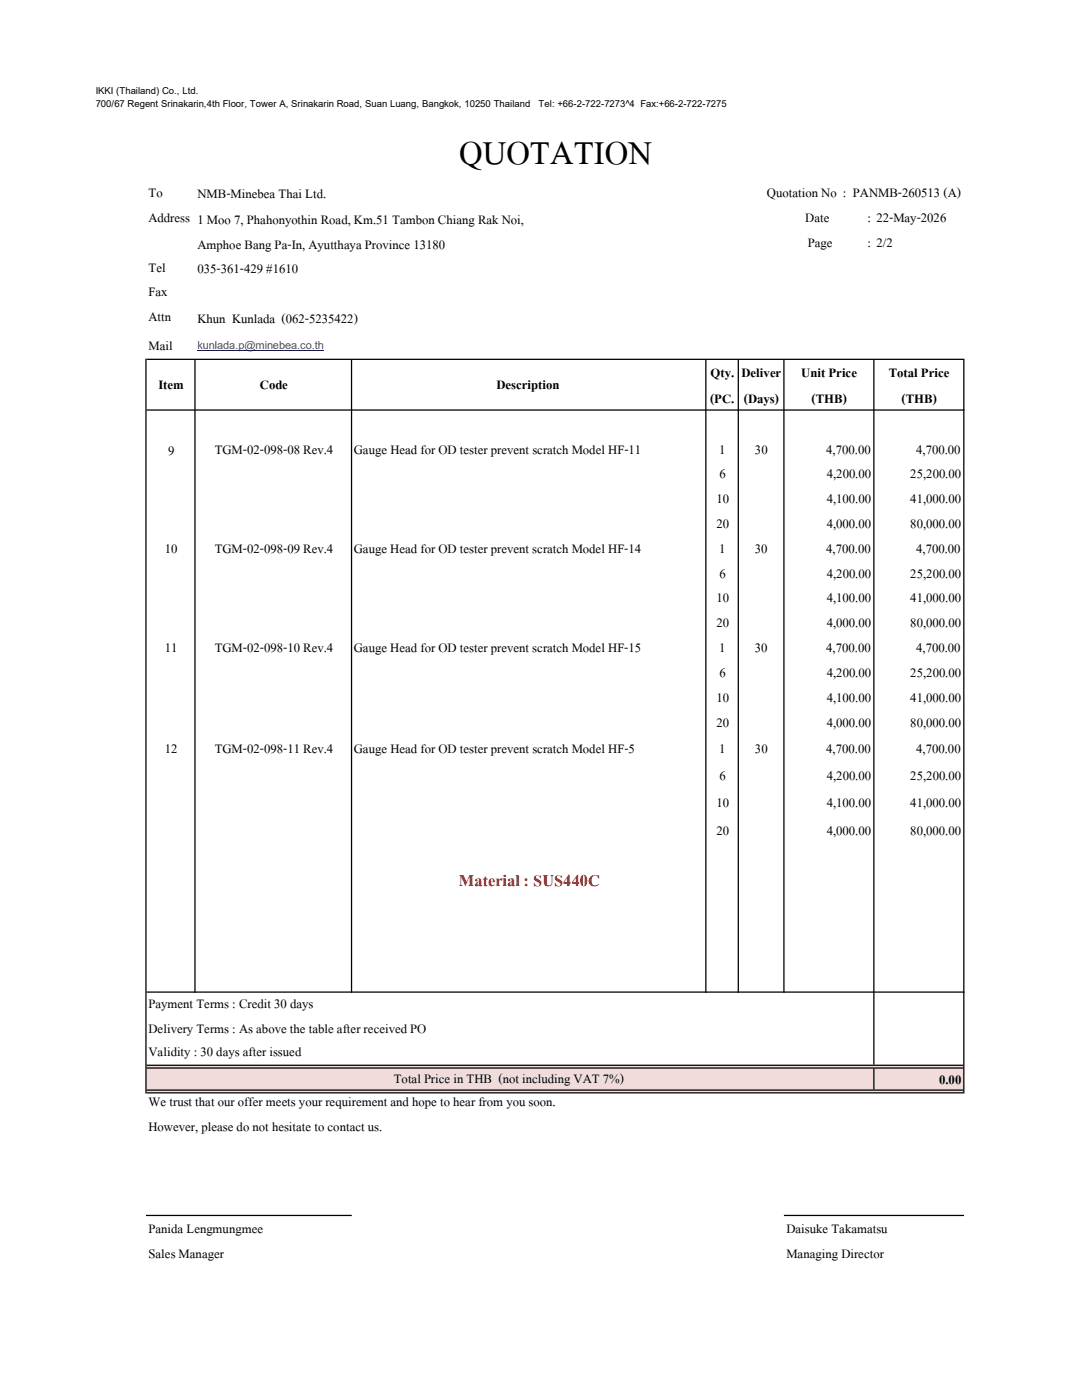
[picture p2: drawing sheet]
<svg xmlns="http://www.w3.org/2000/svg" width="216mm" height="279mm" viewBox="0 0 216 279" stroke-linecap="round" stroke-linejoin="round" font-family="sans-serif">
<defs><g id="words">
<text font-size="9.9" x="91.6" y="32.7">QUOTATION</text>
<text font-size="4.9" fill="#f00" x="91.6" y="176.9">Material : SUS440C</text>
<g font-size="3.8">
<text x="29.6" y="39.3">To</text>
<text x="39.4" y="39.5">NMB-Minebea Thai Ltd.</text>
<text x="153" y="39.3">Quotation No : PANMB-260513 (A)</text>
<text x="29.6" y="44.3">Address 1 Moo 7, Phahonyothin Road, Km.51 Tambon Chiang Rak Noi,</text>
<text x="160.7" y="44.3">Date</text>
<text x="173.1" y="44.3">: 22-May-2026</text>
<text x="39.4" y="49.6">Amphoe Bang Pa-In, Ayutthaya Province 13180</text>
<text x="161.2" y="49.2">Page</text>
<text x="173.1" y="49.2">: 2/2</text>
<text x="29.6" y="54.2">Tel</text>
<text x="29.6" y="59.1">Fax</text>
<text x="39.4" y="54.6">035-361-429 #1610</text>
<text x="29.6" y="64.1">Attn</text>
<text x="39.4" y="64.5">Khun Kunlada (062-5235422)</text>
<text x="29.6" y="69.9">Mail</text>
<text x="31.6" y="77.6">Item</text>
<text x="51.8" y="77.6">Code</text>
<text x="99.1" y="77.6">Description</text>
<text x="141.8" y="75.3">Qty.</text>
<text x="148" y="75.3">Deliver</text>
<text x="159.9" y="75.3">Unit Price</text>
<text x="177.3" y="75.3">Total Price</text>
<text x="141.7" y="80.4">(PC.</text>
<text x="148.4" y="80.4">(Days)</text>
<text x="161.9" y="80.4">(THB)</text>
<text x="179.9" y="80.4">(THB)</text>
<text x="33.5" y="90.8">9</text>
<text x="42.8" y="90.5">TGM-02-098-08 Rev.4</text>
<text x="70.6" y="90.5">Gauge Head for OD tester prevent scratch Model HF-11</text>
<text x="143.5" y="90.5">1</text>
<text x="143.6" y="95.5">6</text>
<text x="150.6" y="90.5">30</text>
<text x="164.9" y="90.5">4,700.00</text>
<text x="165" y="95.5">4,200.00</text>
<text x="181.6" y="95.5">25,200.00</text>
<text x="182.8" y="90.5">4,700.00</text>
<text x="143" y="100.4">10</text>
<text x="165" y="100.4">4,100.00</text>
<text x="181.6" y="100.4">41,000.00</text>
<text x="143" y="105.4">20</text>
<text x="165" y="105.4">4,000.00</text>
<text x="181.6" y="105.4">80,000.00</text>
<text x="32.9" y="110.3">10</text>
<text x="42.9" y="110.3">TGM-02-098-09 Rev.4</text>
<text x="70.6" y="110.3">Gauge Head for OD tester prevent scratch Model HF-14</text>
<text x="143.5" y="110.3">1</text>
<text x="150.6" y="110.3">30</text>
<text x="164.9" y="110.3">4,700.00</text>
<text x="182.8" y="110.3">4,700.00</text>
<text x="143.6" y="115.3">6</text>
<text x="165" y="115.3">4,200.00</text>
<text x="181.6" y="115.3">25,200.00</text>
<text x="143" y="120.2">10</text>
<text x="143" y="125.2">20</text>
<text x="165" y="120.2">4,100.00</text>
<text x="165" y="125.2">4,000.00</text>
<text x="181.6" y="120.2">41,000.00</text>
<text x="181.6" y="125.2">80,000.00</text>
<text x="32.9" y="130.1">11</text>
<text x="42.9" y="130.1">TGM-02-098-10 Rev.4</text>
<text x="70.6" y="130.1">Gauge Head for OD tester prevent scratch Model HF-15</text>
<text x="143.5" y="130.1">1</text>
<text x="150.6" y="130.1">30</text>
<text x="164.9" y="130.1">4,700.00</text>
<text x="182.8" y="130.1">4,700.00</text>
<text x="143.6" y="135.1">6</text>
<text x="165" y="135.1">4,200.00</text>
<text x="181.6" y="135.1">25,200.00</text>
<text x="143" y="140">10</text>
<text x="165" y="140">4,100.00</text>
<text x="181.6" y="140">41,000.00</text>
<text x="143" y="145">20</text>
<text x="165" y="145">4,000.00</text>
<text x="181.6" y="145">80,000.00</text>
<text x="32.9" y="150.2">12</text>
<text x="42.8" y="150.2">TGM-02-098-11 Rev.4</text>
<text x="70.6" y="150.2">Gauge Head for OD tester prevent scratch Model HF-5</text>
<text x="143.5" y="150.2">1</text>
<text x="143.6" y="155.7">6</text>
<text x="150.6" y="150.2">30</text>
<text x="164.9" y="150.2">4,700.00</text>
<text x="165" y="155.7">4,200.00</text>
<text x="181.6" y="155.7">25,200.00</text>
<text x="182.8" y="150.2">4,700.00</text>
<text x="143" y="161.1">10</text>
<text x="165" y="161.1">4,100.00</text>
<text x="181.6" y="161.1">41,000.00</text>
<text x="143" y="166.6">20</text>
<text x="165" y="166.6">4,000.00</text>
<text x="181.6" y="166.6">80,000.00</text>
<text x="29.6" y="201.1">Payment Terms : Credit 30 days</text>
<text x="29.6" y="206.1">Delivery Terms : As above the table after received PO</text>
<text x="29.6" y="210.8">Validity : 30 days after issued</text>
<text x="29.6" y="220.7">We trust that our offer meets your requirement and hope to hear from you soon.</text>
<text x="78.6" y="216.2">Total Price in THB (not including VAT 7%)</text>
<text x="187.4" y="216.4">0.00</text>
<text x="29.6" y="225.7">However, please do not hesitate to contact us.</text>
<text x="29.6" y="246.1">Panida Lengmungmee</text>
<text x="29.6" y="251">Sales Manager</text>
<text x="156.9" y="246.1">Daisuke Takamatsu</text>
<text x="156.9" y="251">Managing Director</text>
</g>
<text font-size="2.2" fill="#00f" x="39.4" y="69.6">kunlada.p@minebea.co.th</text>
<g font-size="1.9">
<text x="19.1" y="18.7">IKKI (Thailand) Co., Ltd.</text>
<text x="19.1" y="21.4">700/67 Regent Srinakarin,4th Floor, Tower A, Srinakarin Road, Suan Luang, Bangkok, 10250 Thailand</text>
<text x="107.5" y="21.4">Tel: +66-2-722-7273^4 Fax:+66-2-722-7275</text>
</g>
</g></defs>
<path d="M29.3 212.9h163.1v4.9h-163.1z" fill="#f2dcdb"/>
<path d="M39.4 69.9h25.2" fill="none" stroke="#00f" stroke-width=".2"/>
<g fill="#000">
<path d="M29.3 71.6h163.1v.2h-163.1zM29.3 81.7h163.1v.3h-163.1zM29.3 197.9h163.1v.2h-163.1zM29.3 212.5h162.9v.2h-162.9zM29.3 213h162.9v.3h-162.9zM29.3 217.4h162.9v.3h-162.9zM29.3 218h162.9v.2h-162.9zM156.4 242.4h36v.3h-36z" fill-rule="evenodd"/>
<path d="M174.2 71.8h.3v140.7h-.3zM29.1 242.4h41.1v.3h-41.1zM29 71.6h.3v146.6h-.3zM38.8 71.8h.2v126.3h-.2zM70 71.8h.3v126.3h-.3zM140.7 71.8h.3v126.3h-.3zM147.2 71.8h.2v126.3h-.2zM156.3 71.8h.2v126.3h-.2zM174.2 213.3h.3v4.1h-.3zM192.2 71.8h.2v146.4h-.2z" fill-rule="evenodd"/>
</g>
<use href="#words"/>
</svg>
